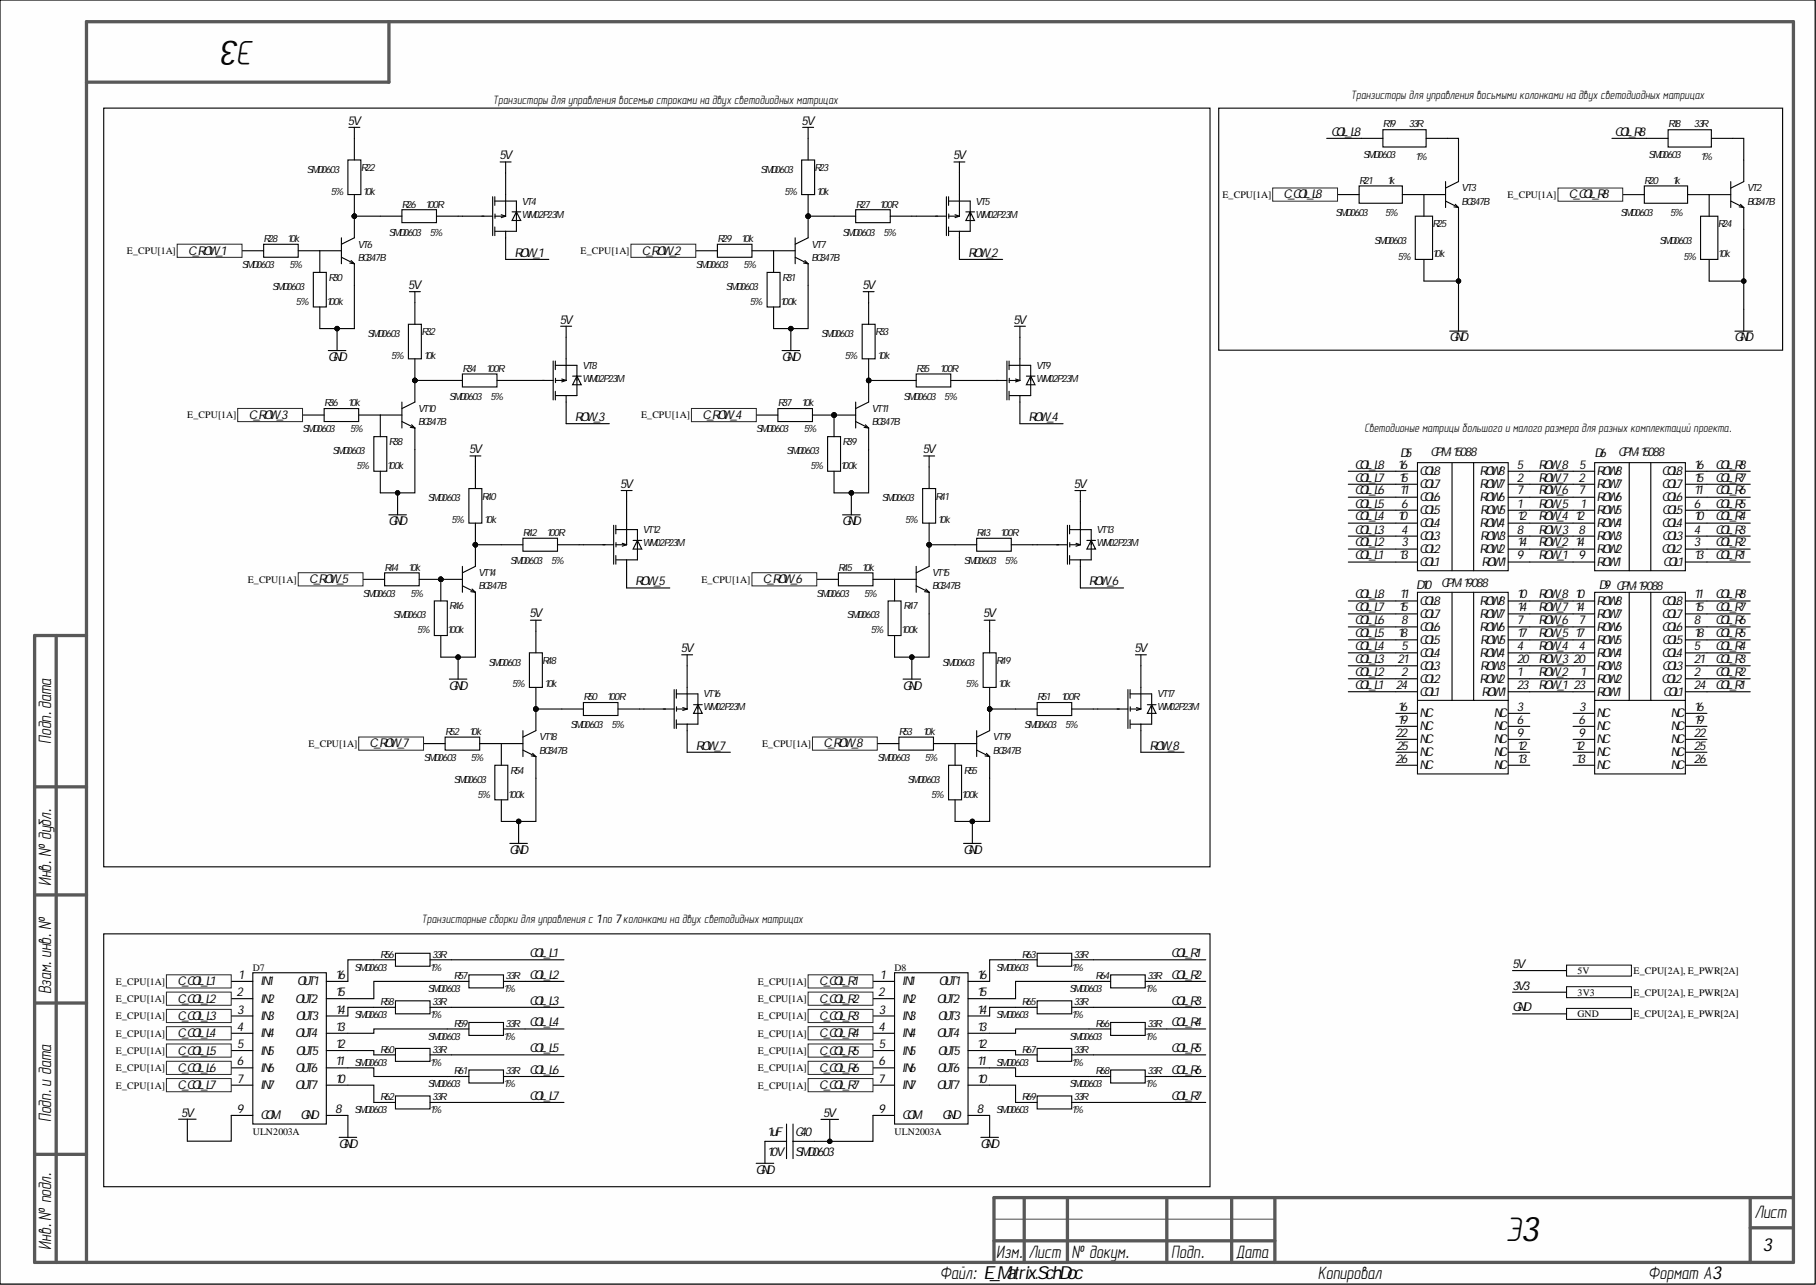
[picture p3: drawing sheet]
<svg xmlns="http://www.w3.org/2000/svg" width="420mm" height="297mm" viewBox="0 0 420 297" stroke-linecap="round" stroke-linejoin="round" font-family="sans-serif">
<defs><g id="words">
<g font-size="8">
<text x="58.9" y="9.4" transform="rotate(-180 58.9 9.4)">Э3</text>
<text x="348.1" y="286.9">Э3</text>
</g>
<g font-size="4.2">
<text x="11.8" y="171.9" transform="rotate(-90 11.8 171.9)">Подп.дата</text>
<text x="11.8" y="204.8" transform="rotate(-90 11.8 204.8)">Инв.№ дубл.</text>
<text x="11.8" y="229.9" transform="rotate(-90 11.8 229.9)">Взам.инв.№</text>
<text x="11.8" y="259.3" transform="rotate(-90 11.8 259.3)">Подп.и дата</text>
<text x="405.6" y="281.7">Лист</text>
<text x="11.8" y="288.9" transform="rotate(-90 11.8 288.9)">Инв.№ подл.</text>
<text x="230.3" y="290.7">Изм.</text>
<text x="237.8" y="290.7">Лист</text>
<text x="247.7" y="290.7">№ докум.</text>
<text x="270.7" y="290.7">Подп.</text>
<text x="285.7" y="290.7">Дата</text>
<text x="407.4" y="289.2">3</text>
<text x="217.3" y="295.7">Файл: E_Matrix.SchDoc</text>
<text x="304.7" y="295.7">Копировал</text>
<text x="381" y="295.7">Формат А3</text>
</g>
<g font-size="2.8">
<text x="113.9" y="23.9">Транзисторы для управления восемью строками на двух светодиодных матрицах</text>
<text x="312.3" y="22.9">Транзисторы для управления восьмыми колонками на двух светодиодных матрицах</text>
<text x="80.4" y="28.9">5V</text>
<text x="185.3" y="28.9">5V</text>
<text x="307.7" y="31.4">COL_L8</text>
<text x="373.3" y="31.4">COL_R8</text>
<text x="115.4" y="36.8">5V</text>
<text x="220.3" y="36.8">5V</text>
<text x="296.7" y="45.9">C_COL_L8</text>
<text x="362.7" y="45.9">C_COL_R8</text>
<text x="43.5" y="58.9">C_ROW_1</text>
<text x="118.9" y="59.4">ROW_1</text>
<text x="148.4" y="58.9">C_ROW_2</text>
<text x="223.8" y="59.4">ROW_2</text>
<text x="94.4" y="66.8">5V</text>
<text x="199.4" y="66.8">5V</text>
<text x="129.4" y="74.8">5V</text>
<text x="234.3" y="74.8">5V</text>
<text x="75.9" y="83.5">GND</text>
<text x="180.7" y="83.5">GND</text>
<text x="335.1" y="78.9">GND</text>
<text x="401" y="78.9">GND</text>
<text x="57.5" y="96.9">C_ROW_3</text>
<text x="132.9" y="97.3">ROW_3</text>
<text x="162.4" y="96.9">C_ROW_4</text>
<text x="237.8" y="97.3">ROW_4</text>
<text x="315.4" y="99.9">Светодионые матрицы большого и малого размера для разных комплектаций проекта.</text>
<text x="108.4" y="104.8">5V</text>
<text x="213.3" y="104.8">5V</text>
<text x="320.5" y="103">На одну плату допустимо устаналивать либо обе большие,либо обе малые</text>
<text x="323.7" y="105.6">D5</text>
<text x="368.6" y="105.6">D6</text>
<text x="143.4" y="112.8">5V</text>
<text x="248.2" y="112.8">5V</text>
<text x="313.2" y="111.3">COL_L7</text>
<text x="313.2" y="108.3">COL_L8</text>
<text x="323.1" y="108.3">16</text>
<text x="323.3" y="111.3">15</text>
<text x="328.2" y="112.9">COL7</text>
<text x="328.2" y="109.8">COL8</text>
<text x="342" y="112.9">ROW7</text>
<text x="342" y="109.8">ROW8</text>
<text x="350.7" y="111.3">2</text>
<text x="350.7" y="108.3">5</text>
<text x="355.7" y="108.3">ROW_8</text>
<text x="355.7" y="111.3">ROW_7</text>
<text x="364.9" y="111.3">2</text>
<text x="365" y="108.3">5</text>
<text x="369.1" y="112.9">ROW7</text>
<text x="369.1" y="109.8">ROW8</text>
<text x="384.2" y="112.9">COL7</text>
<text x="384.2" y="109.8">COL8</text>
<text x="391.6" y="111.3">15</text>
<text x="391.6" y="108.3">16</text>
<text x="396.6" y="111.3">COL_R7</text>
<text x="396.6" y="108.3">COL_R8</text>
<text x="313.2" y="117.4">COL_L5</text>
<text x="313.2" y="114.3">COL_L6</text>
<text x="323.5" y="114.3">11</text>
<text x="323.9" y="117.4">6</text>
<text x="328.2" y="118.9">COL5</text>
<text x="328.2" y="115.8">COL6</text>
<text x="342" y="115.8">ROW6</text>
<text x="342.2" y="118.9">ROW5</text>
<text x="350.7" y="117.4">1</text>
<text x="350.7" y="114.3">7</text>
<text x="355.7" y="114.3">ROW_6</text>
<text x="355.7" y="117.4">ROW_5</text>
<text x="364.9" y="114.3">7</text>
<text x="365.3" y="117.4">1</text>
<text x="369.1" y="118.9">ROW5</text>
<text x="369.1" y="115.8">ROW6</text>
<text x="384.2" y="115.8">COL6</text>
<text x="384.2" y="118.9">COL5</text>
<text x="391.6" y="117.4">6</text>
<text x="391.6" y="114.3">11</text>
<text x="396.6" y="117.4">COL_R5</text>
<text x="396.6" y="114.3">COL_R6</text>
<text x="89.8" y="121.4">GND</text>
<text x="194.7" y="121.4">GND</text>
<text x="313.2" y="123.4">COL_L3</text>
<text x="313.2" y="120.3">COL_L4</text>
<text x="323.1" y="120.3">10</text>
<text x="323.9" y="123.4">4</text>
<text x="328.2" y="124.9">COL3</text>
<text x="328.2" y="121.8">COL4</text>
<text x="342" y="121.8">ROW4</text>
<text x="342.2" y="124.9">ROW3</text>
<text x="350.7" y="123.4">8</text>
<text x="350.7" y="120.3">12</text>
<text x="355.7" y="120.3">ROW_4</text>
<text x="355.7" y="123.4">ROW_3</text>
<text x="364" y="120.3">12</text>
<text x="364.9" y="123.4">8</text>
<text x="369.1" y="124.9">ROW3</text>
<text x="369.1" y="121.8">ROW4</text>
<text x="384.2" y="121.8">COL4</text>
<text x="384.2" y="124.9">COL3</text>
<text x="391.6" y="123.4">4</text>
<text x="391.6" y="120.3">10</text>
<text x="396.6" y="123.4">COL_R3</text>
<text x="396.6" y="120.3">COL_R4</text>
<text x="313.2" y="129.3">COL_L1</text>
<text x="313.2" y="126.3">COL_L2</text>
<text x="323.3" y="129.3">13</text>
<text x="324" y="126.3">3</text>
<text x="328.2" y="127.8">COL2</text>
<text x="328.2" y="130.8">COL1</text>
<text x="342" y="127.8">ROW2</text>
<text x="342.5" y="130.8">ROW1</text>
<text x="350.7" y="129.3">9</text>
<text x="350.7" y="126.3">14</text>
<text x="355.7" y="126.3">ROW_2</text>
<text x="355.7" y="129.3">ROW_1</text>
<text x="364" y="126.3">14</text>
<text x="364.9" y="129.3">9</text>
<text x="369.1" y="130.8">ROW1</text>
<text x="369.1" y="127.8">ROW2</text>
<text x="384.1" y="127.8">COL2</text>
<text x="384.5" y="130.8">COL1</text>
<text x="391.6" y="126.3">3</text>
<text x="391.6" y="129.3">13</text>
<text x="396.6" y="129.3">COL_R1</text>
<text x="396.6" y="126.3">COL_R2</text>
<text x="71.5" y="134.9">C_ROW_5</text>
<text x="146.8" y="135.3">ROW_5</text>
<text x="176.3" y="134.9">C_ROW_6</text>
<text x="251.7" y="135.3">ROW_6</text>
<text x="327.4" y="136.1">D10 CPM-19088</text>
<text x="369.6" y="136.2">D9 CPM-19088</text>
<text x="122.4" y="142.7">5V</text>
<text x="227.3" y="142.7">5V</text>
<text x="313.2" y="141.3">COL_L7</text>
<text x="313.2" y="138.3">COL_L8</text>
<text x="323.3" y="141.3">15</text>
<text x="323.5" y="138.3">11</text>
<text x="328.2" y="142.8">COL7</text>
<text x="328.2" y="139.9">COL8</text>
<text x="342" y="142.8">ROW7</text>
<text x="342" y="139.9">ROW8</text>
<text x="350.7" y="141.3">14</text>
<text x="350.7" y="138.3">10</text>
<text x="355.7" y="138.3">ROW_8</text>
<text x="355.7" y="141.3">ROW_7</text>
<text x="364" y="141.3">14</text>
<text x="364" y="138.3">10</text>
<text x="369.1" y="142.8">ROW7</text>
<text x="369.1" y="139.9">ROW8</text>
<text x="384.2" y="142.8">COL7</text>
<text x="384.2" y="139.9">COL8</text>
<text x="391.6" y="141.3">15</text>
<text x="391.6" y="138.3">11</text>
<text x="396.6" y="141.3">COL_R7</text>
<text x="396.6" y="138.3">COL_R8</text>
<text x="313.2" y="147.3">COL_L5</text>
<text x="313.2" y="144.3">COL_L6</text>
<text x="323.1" y="147.3">18</text>
<text x="323.9" y="144.3">8</text>
<text x="328.2" y="148.8">COL5</text>
<text x="328.2" y="145.9">COL6</text>
<text x="342" y="145.9">ROW6</text>
<text x="342.2" y="148.8">ROW5</text>
<text x="350.7" y="147.3">17</text>
<text x="350.7" y="144.3">7</text>
<text x="355.7" y="144.3">ROW_6</text>
<text x="355.7" y="147.3">ROW_5</text>
<text x="364" y="147.3">17</text>
<text x="364.9" y="144.3">7</text>
<text x="369.1" y="148.8">ROW5</text>
<text x="369.1" y="145.9">ROW6</text>
<text x="384.2" y="145.9">COL6</text>
<text x="384.2" y="148.8">COL5</text>
<text x="391.6" y="147.3">18</text>
<text x="391.6" y="144.3">8</text>
<text x="396.6" y="147.3">COL_R5</text>
<text x="396.6" y="144.3">COL_R6</text>
<text x="157.4" y="150.8">5V</text>
<text x="262.3" y="150.8">5V</text>
<text x="313.2" y="153.3">COL_L3</text>
<text x="313.2" y="150.3">COL_L4</text>
<text x="323.1" y="153.3">21</text>
<text x="324" y="150.3">5</text>
<text x="328.2" y="154.8">COL3</text>
<text x="328.2" y="151.8">COL4</text>
<text x="342" y="151.8">ROW4</text>
<text x="342.2" y="154.8">ROW3</text>
<text x="350.7" y="153.3">20 ROW_3</text>
<text x="350.7" y="150.3">4</text>
<text x="355.7" y="150.3">ROW_4</text>
<text x="363.7" y="153.3">20</text>
<text x="364.9" y="150.3">4</text>
<text x="369.1" y="154.8">ROW3</text>
<text x="369.1" y="151.8">ROW4</text>
<text x="384.2" y="151.8">COL4</text>
<text x="384.2" y="154.8">COL3</text>
<text x="391.6" y="153.3">21</text>
<text x="391.6" y="150.3">5</text>
<text x="396.6" y="153.3">COL_R3</text>
<text x="396.6" y="150.3">COL_R4</text>
<text x="103.8" y="159.4">GND</text>
<text x="208.7" y="159.4">GND</text>
<text x="313.2" y="159.3">COL_L1</text>
<text x="313.2" y="156.3">COL_L2</text>
<text x="322.7" y="159.3">24</text>
<text x="323.9" y="156.3">2</text>
<text x="328.2" y="157.8">COL2</text>
<text x="328.2" y="160.8">COL1</text>
<text x="342" y="157.8">ROW2</text>
<text x="342.5" y="160.8">ROW1</text>
<text x="350.7" y="159.3">23</text>
<text x="350.7" y="156.3">1</text>
<text x="355.7" y="156.3">ROW_2</text>
<text x="355.7" y="159.3">ROW_1</text>
<text x="363.8" y="159.3">23</text>
<text x="365.3" y="156.3">1</text>
<text x="369.1" y="160.8">ROW1</text>
<text x="369.1" y="157.8">ROW2</text>
<text x="384.1" y="157.8">COL2</text>
<text x="384.5" y="160.8">COL1</text>
<text x="391.6" y="156.3">2</text>
<text x="391.6" y="159.3">24</text>
<text x="396.6" y="159.3">COL_R1</text>
<text x="396.6" y="156.3">COL_R2</text>
<text x="323.1" y="164.3">16</text>
<text x="323.1" y="167.3">19</text>
<text x="328.2" y="165.8">NC</text>
<text x="345.3" y="165.8">NC</text>
<text x="350.7" y="164.3">3</text>
<text x="350.7" y="167.3">6</text>
<text x="364.9" y="167.3">6</text>
<text x="365" y="164.3">3</text>
<text x="369.1" y="165.8">NC</text>
<text x="386.3" y="165.8">NC</text>
<text x="391.6" y="164.3">16</text>
<text x="391.6" y="167.3">19</text>
<text x="85.4" y="172.8">C_ROW_7</text>
<text x="160.9" y="173.3">ROW_7</text>
<text x="190.4" y="172.8">C_ROW_8</text>
<text x="265.7" y="173.3">ROW_8</text>
<text x="322.7" y="170.3">22</text>
<text x="322.8" y="173.3">25</text>
<text x="328.2" y="168.8">NC</text>
<text x="328.2" y="171.8">NC</text>
<text x="345.3" y="168.8">NC</text>
<text x="345.3" y="171.8">NC</text>
<text x="350.7" y="170.3">9</text>
<text x="350.7" y="173.3">12</text>
<text x="364" y="173.3">12</text>
<text x="364.9" y="170.3">9</text>
<text x="369.1" y="168.8">NC</text>
<text x="369.1" y="171.8">NC</text>
<text x="386.3" y="168.8">NC</text>
<text x="386.3" y="171.8">NC</text>
<text x="391.6" y="170.3">22</text>
<text x="391.6" y="173.3">25</text>
<text x="322.7" y="176.3">26</text>
<text x="328.2" y="174.8">NC</text>
<text x="328.2" y="177.8">NC</text>
<text x="345.3" y="174.8">NC</text>
<text x="345.3" y="177.8">NC</text>
<text x="350.7" y="176.3">13</text>
<text x="364.2" y="176.3">13</text>
<text x="369.1" y="174.8">NC</text>
<text x="369.1" y="177.8">NC</text>
<text x="386.3" y="174.8">NC</text>
<text x="386.3" y="177.8">NC</text>
<text x="391.6" y="176.3">26</text>
<text x="117.8" y="197.4">GND</text>
<text x="222.7" y="197.4">GND</text>
<text x="97.4" y="213.3">Транзисторные сборки для управления с 1по 7колонками на двух светодидных матрицах</text>
<text x="122.4" y="221.3">COL_L1</text>
<text x="270.7" y="221.3">COL_R1</text>
<text x="41" y="227.8">C_COL_L1</text>
<text x="55.1" y="226.2">1</text>
<text x="60.2" y="227.8">IN1</text>
<text x="68.7" y="227.8">OUT1</text>
<text x="77.5" y="226.2">16</text>
<text x="122.4" y="226.2">COL_L2</text>
<text x="189.4" y="227.8">C_COL_R1</text>
<text x="203.4" y="226.2">1</text>
<text x="208.6" y="227.8">IN1</text>
<text x="217" y="227.8">OUT1</text>
<text x="225.8" y="226.2">16</text>
<text x="270.7" y="226.2">COL_R2</text>
<text x="349.6" y="223.8">5V</text>
<text x="41" y="231.7">C_COL_L2</text>
<text x="54.6" y="230.2">2</text>
<text x="60.2" y="231.7">IN2</text>
<text x="68.3" y="231.7">OUT2</text>
<text x="77.5" y="230.2">15</text>
<text x="122.4" y="232.3">COL_L3</text>
<text x="189.4" y="231.7">C_COL_R2</text>
<text x="203" y="230.2">2</text>
<text x="208.6" y="231.7">IN2</text>
<text x="216.6" y="231.7">OUT2</text>
<text x="225.8" y="230.2">15</text>
<text x="270.7" y="232.3">COL_R3</text>
<text x="349.6" y="233.8">GND</text>
<text x="349.6" y="228.8">3V3</text>
<text x="41" y="235.8">C_COL_L3</text>
<text x="41" y="239.8">C_COL_L4</text>
<text x="54.7" y="238.3">4</text>
<text x="54.8" y="234.3">3</text>
<text x="60.2" y="235.8">IN3</text>
<text x="60.2" y="239.8">IN4</text>
<text x="68.3" y="239.8">OUT4</text>
<text x="68.4" y="235.8">OUT3</text>
<text x="77.5" y="238.3">13</text>
<text x="77.5" y="234.3">14</text>
<text x="122.4" y="237.2">COL_L4</text>
<text x="189.4" y="235.8">C_COL_R3</text>
<text x="189.4" y="239.8">C_COL_R4</text>
<text x="203.1" y="238.3">4</text>
<text x="203.2" y="234.3">3</text>
<text x="208.6" y="235.8">IN3</text>
<text x="208.6" y="239.8">IN4</text>
<text x="216.6" y="239.8">OUT4</text>
<text x="216.8" y="235.8">OUT3</text>
<text x="225.8" y="238.3">13</text>
<text x="225.8" y="234.3">14</text>
<text x="270.7" y="237.2">COL_R4</text>
<text x="41" y="243.8">C_COL_L5</text>
<text x="54.8" y="242.2">5</text>
<text x="60.2" y="243.8">IN5</text>
<text x="68.4" y="243.8">OUT5</text>
<text x="77.5" y="242.2">12</text>
<text x="122.4" y="243.3">COL_L5</text>
<text x="189.4" y="243.8">C_COL_R5</text>
<text x="203.2" y="242.2">5</text>
<text x="208.6" y="243.8">IN5</text>
<text x="216.8" y="243.8">OUT5</text>
<text x="225.8" y="242.2">12</text>
<text x="270.7" y="243.3">COL_R5</text>
<text x="41" y="247.7">C_COL_L6</text>
<text x="41" y="251.8">C_COL_L7</text>
<text x="54.7" y="246.2">6</text>
<text x="54.7" y="250.3">7</text>
<text x="60.2" y="247.7">IN6</text>
<text x="60.2" y="251.8">IN7</text>
<text x="68.3" y="251.8">OUT7</text>
<text x="68.3" y="247.7">OUT6</text>
<text x="77.5" y="250.3">10</text>
<text x="77.5" y="246.2">11</text>
<text x="122.4" y="248.2">COL_L6</text>
<text x="189.4" y="247.7">C_COL_R6</text>
<text x="189.4" y="251.8">C_COL_R7</text>
<text x="203" y="250.3">7</text>
<text x="203.1" y="246.2">6</text>
<text x="208.6" y="247.7">IN6</text>
<text x="208.6" y="251.8">IN7</text>
<text x="216.6" y="251.8">OUT7</text>
<text x="216.6" y="247.7">OUT6</text>
<text x="225.8" y="250.3">10</text>
<text x="225.8" y="246.2">11</text>
<text x="270.7" y="248.2">COL_R6</text>
<text x="54.7" y="257.2">9</text>
<text x="77.5" y="257.2">8</text>
<text x="122.4" y="254.2">COL_L7</text>
<text x="203.1" y="257.2">9</text>
<text x="225.8" y="257.2">8</text>
<text x="270.7" y="254.2">COL_R7</text>
<text x="41.9" y="258.1">5V</text>
<text x="60.2" y="258.7">COM</text>
<text x="69.4" y="258.7">GND</text>
<text x="177.4" y="262.7">1uF</text>
<text x="183.8" y="262.7">C40</text>
<text x="190.3" y="258.1">5V</text>
<text x="208.6" y="258.7">COM</text>
<text x="217.8" y="258.7">GND</text>
<text x="78.3" y="265.3">GND</text>
<text x="177.4" y="267.2">10V</text>
<text x="183.8" y="267.2">SMD0603</text>
<text x="226.7" y="265.3">GND</text>
<text x="174.7" y="271.3">GND</text>
</g>
<g font-size="2.8" fill="#0e0e0e">
<text x="330.7" y="105.3">CPM-15088</text>
<text x="374.1" y="105.3">CPM-15088</text>
</g>
<g font-size="2.3">
<text x="319.7" y="29.4">R19</text>
<text x="325.7" y="29.4">33R</text>
<text x="385.6" y="29.4">R18</text>
<text x="391.6" y="29.4">33R</text>
<text x="71" y="39.9">SMD0603</text>
<text x="83.4" y="39.5">R22</text>
<text x="175.8" y="39.9">SMD0603</text>
<text x="188.3" y="39.5">R23</text>
<text x="315.1" y="36.5">SMD0603</text>
<text x="327.1" y="37">1%</text>
<text x="381.1" y="36.5">SMD0603</text>
<text x="393.1" y="37">1%</text>
<text x="76.5" y="45">5%</text>
<text x="83.9" y="45">10k</text>
<text x="92.9" y="48">R26</text>
<text x="98.4" y="48">100R</text>
<text x="120.6" y="47.3">VT4</text>
<text x="181.3" y="45">5%</text>
<text x="188.8" y="45">10k</text>
<text x="197.8" y="48">R27</text>
<text x="203.3" y="48">100R</text>
<text x="225.5" y="47.3">VT5</text>
<text x="282.6" y="45.8">E_CPU[1A]</text>
<text x="314.2" y="42.5">R21</text>
<text x="320.6" y="42.5">1k</text>
<text x="337.9" y="44.2">VT3</text>
<text x="337.9" y="47.3">BC847B</text>
<text x="348.5" y="45.8">E_CPU[1A]</text>
<text x="380.1" y="42.5">R20</text>
<text x="386.6" y="42.5">1k</text>
<text x="403.9" y="44.2">VT2</text>
<text x="403.9" y="47.3">BC847B</text>
<text x="120.6" y="50.3">WM02P23M</text>
<text x="225.5" y="50.3">WM02P23M</text>
<text x="308.7" y="50">SMD0603</text>
<text x="320.2" y="50">5%</text>
<text x="331.1" y="52.5">R25</text>
<text x="374.6" y="50">SMD0603</text>
<text x="386.1" y="50">5%</text>
<text x="397.1" y="52.5">R24</text>
<text x="29.3" y="58.7">E_CPU[1A]</text>
<text x="60.9" y="55.9">R28</text>
<text x="66.4" y="55.9">10k</text>
<text x="82.7" y="57.3">VT6</text>
<text x="89.9" y="54.5">SMD0603</text>
<text x="99.4" y="54.5">5%</text>
<text x="134.2" y="58.7">E_CPU[1A]</text>
<text x="165.9" y="55.9">R29</text>
<text x="171.4" y="55.9">10k</text>
<text x="187.6" y="57.3">VT7</text>
<text x="194.8" y="54.5">SMD0603</text>
<text x="204.3" y="54.5">5%</text>
<text x="317.7" y="56.4">SMD0603</text>
<text x="323.2" y="60">5%</text>
<text x="331.1" y="59.5">10k</text>
<text x="383.6" y="56.4">SMD0603</text>
<text x="389.1" y="60">5%</text>
<text x="397.1" y="59.5">10k</text>
<text x="55.9" y="61.9">SMD0603</text>
<text x="66.9" y="61.9">5%</text>
<text x="76" y="65">R30</text>
<text x="82.7" y="60.3">BC847B</text>
<text x="160.9" y="61.9">SMD0603</text>
<text x="171.9" y="61.9">5%</text>
<text x="180.8" y="65">R31</text>
<text x="187.6" y="60.3">BC847B</text>
<text x="62.9" y="66.9">SMD0603</text>
<text x="68.4" y="70.5">5%</text>
<text x="75.4" y="70.5">100k</text>
<text x="167.8" y="66.9">SMD0603</text>
<text x="173.3" y="70.5">5%</text>
<text x="180.3" y="70.5">100k</text>
<text x="84.9" y="77.9">SMD0603</text>
<text x="97.4" y="77.5">R32</text>
<text x="189.8" y="77.9">SMD0603</text>
<text x="202.3" y="77.5">R33</text>
<text x="90.4" y="82.9">5%</text>
<text x="97.9" y="82.9">10k</text>
<text x="195.3" y="82.9">5%</text>
<text x="202.8" y="82.9">10k</text>
<text x="106.9" y="86">R34</text>
<text x="112.4" y="86">100R</text>
<text x="134.6" y="85.2">VT8</text>
<text x="134.6" y="88.2">WM02P23M</text>
<text x="211.8" y="86">R35</text>
<text x="217.3" y="86">100R</text>
<text x="239.5" y="85.2">VT9</text>
<text x="239.5" y="88.2">WM02P23M</text>
<text x="74.9" y="93.9">R36</text>
<text x="80.4" y="93.9">10k</text>
<text x="96.7" y="95.3">VT10</text>
<text x="103.9" y="92.5">SMD0603</text>
<text x="113.4" y="92.5">5%</text>
<text x="179.8" y="93.9">R37</text>
<text x="185.3" y="93.9">10k</text>
<text x="201.6" y="95.3">VT11</text>
<text x="208.8" y="92.5">SMD0603</text>
<text x="218.3" y="92.5">5%</text>
<text x="43.3" y="96.7">E_CPU[1A]</text>
<text x="69.9" y="99.9">SMD0603</text>
<text x="80.9" y="99.9">5%</text>
<text x="96.7" y="98.3">BC847B</text>
<text x="148.2" y="96.7">E_CPU[1A]</text>
<text x="174.8" y="99.9">SMD0603</text>
<text x="185.8" y="99.9">5%</text>
<text x="201.6" y="98.3">BC847B</text>
<text x="76.9" y="104.9">SMD0603</text>
<text x="89.9" y="103">R38</text>
<text x="181.8" y="104.9">SMD0603</text>
<text x="194.8" y="103">R39</text>
<text x="82.4" y="108.5">5%</text>
<text x="89.4" y="108.5">100k</text>
<text x="187.3" y="108.5">5%</text>
<text x="194.3" y="108.5">100k</text>
<text x="98.9" y="115.9">SMD0603</text>
<text x="111.4" y="115.5">R40</text>
<text x="203.8" y="115.9">SMD0603</text>
<text x="216.3" y="115.5">R41</text>
<text x="104.4" y="120.9">5%</text>
<text x="111.9" y="120.9">10k</text>
<text x="120.9" y="124">R42</text>
<text x="126.4" y="124">100R</text>
<text x="148.6" y="123.2">VT12</text>
<text x="209.2" y="120.9">5%</text>
<text x="216.8" y="120.9">10k</text>
<text x="225.7" y="124">R43</text>
<text x="231.2" y="124">100R</text>
<text x="253.5" y="123.2">VT13</text>
<text x="88.9" y="131.9">R44</text>
<text x="94.4" y="131.9">10k</text>
<text x="117.9" y="130.4">SMD0603</text>
<text x="127.4" y="130.4">5%</text>
<text x="148.6" y="126.2">WM02P23M</text>
<text x="193.8" y="131.9">R45</text>
<text x="199.3" y="131.9">10k</text>
<text x="222.8" y="130.4">SMD0603</text>
<text x="232.3" y="130.4">5%</text>
<text x="253.5" y="126.2">WM02P23M</text>
<text x="57.3" y="134.7">E_CPU[1A]</text>
<text x="83.9" y="137.9">SMD0603</text>
<text x="94.9" y="137.9">5%</text>
<text x="110.6" y="133.2">VT14</text>
<text x="110.6" y="136.2">BC847B</text>
<text x="162.1" y="134.7">E_CPU[1A]</text>
<text x="188.8" y="137.9">SMD0603</text>
<text x="199.8" y="137.9">5%</text>
<text x="215.5" y="133.2">VT15</text>
<text x="215.5" y="136.2">BC847B</text>
<text x="90.9" y="142.9">SMD0603</text>
<text x="103.9" y="140.9">R46</text>
<text x="195.8" y="142.9">SMD0603</text>
<text x="208.8" y="140.9">R47</text>
<text x="96.4" y="146.4">5%</text>
<text x="103.4" y="146.4">100k</text>
<text x="201.3" y="146.4">5%</text>
<text x="208.3" y="146.4">100k</text>
<text x="112.9" y="153.9">SMD0603</text>
<text x="125.3" y="153.5">R48</text>
<text x="217.8" y="153.9">SMD0603</text>
<text x="230.3" y="153.5">R49</text>
<text x="118.4" y="158.9">5%</text>
<text x="125.9" y="158.9">10k</text>
<text x="134.9" y="161.9">R50</text>
<text x="140.3" y="161.9">100R</text>
<text x="162.6" y="161.2">VT16</text>
<text x="223.3" y="158.9">5%</text>
<text x="230.7" y="158.9">10k</text>
<text x="239.8" y="161.9">R51</text>
<text x="245.3" y="161.9">100R</text>
<text x="267.5" y="161.2">VT17</text>
<text x="162.6" y="164.2">WM02P23M</text>
<text x="267.5" y="164.2">WM02P23M</text>
<text x="71.3" y="172.7">E_CPU[1A]</text>
<text x="102.9" y="169.9">R52</text>
<text x="108.4" y="169.9">10k</text>
<text x="124.7" y="171.2">VT18</text>
<text x="131.9" y="168.4">SMD0603</text>
<text x="141.3" y="168.4">5%</text>
<text x="176.2" y="172.7">E_CPU[1A]</text>
<text x="207.8" y="169.9">R53</text>
<text x="213.3" y="169.9">10k</text>
<text x="229.5" y="171.2">VT19</text>
<text x="236.7" y="168.4">SMD0603</text>
<text x="246.2" y="168.4">5%</text>
<text x="97.9" y="175.9">SMD0603</text>
<text x="108.9" y="175.9">5%</text>
<text x="117.9" y="178.9">R54</text>
<text x="124.7" y="174.2">BC847B</text>
<text x="202.8" y="175.9">SMD0603</text>
<text x="213.8" y="175.9">5%</text>
<text x="222.8" y="178.9">R55</text>
<text x="229.5" y="174.2">BC847B</text>
<text x="104.9" y="180.9">SMD0603</text>
<text x="110.4" y="184.4">5%</text>
<text x="117.4" y="184.4">100k</text>
<text x="209.8" y="180.9">SMD0603</text>
<text x="215.3" y="184.4">5%</text>
<text x="222.3" y="184.4">100k</text>
<text x="87.9" y="221.3">R56</text>
<text x="99.9" y="221.3">33R</text>
<text x="236.2" y="221.3">R63</text>
<text x="248.2" y="221.3">33R</text>
<text x="26.8" y="227.6">E_CPU[1A]</text>
<text x="82" y="224.4">SMD0603</text>
<text x="99.4" y="224.4">1%</text>
<text x="104.9" y="226.3">R57</text>
<text x="116.9" y="226.3">33R</text>
<text x="175.2" y="227.6">E_CPU[1A]</text>
<text x="230.3" y="224.4">SMD0603</text>
<text x="247.7" y="224.4">1%</text>
<text x="253.2" y="226.3">R64</text>
<text x="265.2" y="226.3">33R</text>
<text x="364.7" y="225.1">5V</text>
<text x="377.6" y="225.1">E_CPU[2A], E_PWR[2A]</text>
<text x="26.8" y="231.7">E_CPU[1A]</text>
<text x="87.9" y="232.3">R58</text>
<text x="98.9" y="229.4">SMD0603</text>
<text x="99.9" y="232.3">33R</text>
<text x="116.4" y="229.4">1%</text>
<text x="175.2" y="231.7">E_CPU[1A]</text>
<text x="236.2" y="232.3">R65</text>
<text x="247.2" y="229.4">SMD0603</text>
<text x="248.2" y="232.3">33R</text>
<text x="264.7" y="229.4">1%</text>
<text x="364.7" y="230.1">3V3</text>
<text x="377.6" y="230.1">E_CPU[2A], E_PWR[2A]</text>
<text x="26.8" y="235.6">E_CPU[1A]</text>
<text x="26.8" y="239.6">E_CPU[1A]</text>
<text x="82" y="235.4">SMD0603</text>
<text x="99.4" y="235.4">1%</text>
<text x="104.9" y="237.3">R59</text>
<text x="116.9" y="237.3">33R</text>
<text x="175.2" y="235.6">E_CPU[1A]</text>
<text x="175.2" y="239.6">E_CPU[1A]</text>
<text x="230.3" y="235.4">SMD0603</text>
<text x="247.7" y="235.4">1%</text>
<text x="253.2" y="237.3">R66</text>
<text x="265.2" y="237.3">33R</text>
<text x="364.7" y="235.1">GND</text>
<text x="377.6" y="235.1">E_CPU[2A], E_PWR[2A]</text>
<text x="26.8" y="243.6">E_CPU[1A]</text>
<text x="87.9" y="243.3">R60</text>
<text x="98.9" y="240.4">SMD0603</text>
<text x="99.9" y="243.3">33R</text>
<text x="116.4" y="240.4">1%</text>
<text x="175.2" y="243.6">E_CPU[1A]</text>
<text x="236.2" y="243.3">R67</text>
<text x="247.2" y="240.4">SMD0603</text>
<text x="248.2" y="243.3">33R</text>
<text x="264.7" y="240.4">1%</text>
<text x="26.8" y="247.6">E_CPU[1A]</text>
<text x="26.8" y="251.6">E_CPU[1A]</text>
<text x="82" y="246.4">SMD0603</text>
<text x="98.9" y="251.4">SMD0603</text>
<text x="99.4" y="246.4">1%</text>
<text x="104.9" y="248.3">R61</text>
<text x="116.4" y="251.4">1%</text>
<text x="116.9" y="248.3">33R</text>
<text x="175.2" y="247.6">E_CPU[1A]</text>
<text x="175.2" y="251.6">E_CPU[1A]</text>
<text x="230.3" y="246.4">SMD0603</text>
<text x="247.2" y="251.4">SMD0603</text>
<text x="247.7" y="246.4">1%</text>
<text x="253.2" y="248.3">R68</text>
<text x="264.7" y="251.4">1%</text>
<text x="265.2" y="248.3">33R</text>
<text x="82" y="257.3">SMD0603</text>
<text x="87.9" y="254.3">R62</text>
<text x="99.4" y="257.3">1%</text>
<text x="99.9" y="254.3">33R</text>
<text x="230.3" y="257.3">SMD0603</text>
<text x="236.2" y="254.3">R69</text>
<text x="247.7" y="257.3">1%</text>
<text x="248.2" y="254.3">33R</text>
<text x="58.4" y="262.4">ULN2003A</text>
<text x="206.8" y="262.4">ULN2003A</text>
</g>
<g font-size="2.3" fill="#0e0e0e">
<text x="58.4" y="224.4">D7</text>
<text x="206.8" y="224.4">D8</text>
</g>
<text font-size=".4" fill="#585858" x="12.5" y="292">ALTIUMGOSTBOM2.0KEV</text>
</g></defs>
<path d="M0 0h419.6v296.8h-419.6z" fill-rule="evenodd" fill="#fefefe"/>
<path d="M0 0h419.6v296.8h-419.6z" fill="none" stroke="#000" stroke-width=".23"/>
<path d="M0 0h419.6v296.8h-419.6z" fill-rule="evenodd" fill="#fefefe"/>
<path d="M0 0h419.6v296.8h-419.6z" fill="none" stroke="#000" stroke-width=".23"/>
<g fill="none" stroke="#585858" stroke-width=".76">
<path d="M89.9 5v14h-69.9M13 146.9v144.9M20 146.9h-12v144.9h406.6v-286.8h-394.6v286.8M8 181.9h12M8 206.9h12M8 231.9h12M8 266.8h12M236.8 276.8v15M246.8 276.8v15M269.7 276.8v15M284.7 276.8v15M294.7 276.8v15"/>
<path d="M404.6 276.8v15M414.6 276.8h-184.8v15M229.8 286.8h64.9M404.6 283.8h10"/>
</g>
<path d="M229.8 281.8h64.9" fill="none" stroke="#585858" stroke-width=".25"/>
<g fill="none" stroke="#000" stroke-width=".25">
<path d="M314.7 32h5M319.7 30h10v4h-10zM329.7 32h5M337.2 37v5l-3 1.5M380.6 32h5M385.6 30h10v4h-10zM395.6 32h5M403.1 37v5l-3 1.5M309.2 45h5M314.2 43h10v4h-10zM324.2 45h10M327.2 50h4v10h-4z"/>
<path d="M329.2 45v5M329.2 60v5M334.2 42v6M334.2 46.5l3 1.5M336.1 47.8l1.1 .2M336.4 47.2l.8 .8M337.2 48v5M375.1 45h5M380.1 43h10v4h-10zM390.1 45h10M393.1 50h4v10h-4zM395.1 45v5"/>
<path d="M395.1 60v5M400.1 42v6M400.1 46.5l3 1.5M402 47.8l1.1 .2M402.3 47.2l.8 .8M403.1 48v5M335.1 76.5h4.1M337.2 71.5v5M401.1 76.5h4M403.1 71.5v5M322.7 117.9h5M322.7 111.9h5"/>
<path d="M322.7 108.9h5M322.7 114.9h5M335.7 106.9v25M340.7 106.9v25M348.7 117.9h4.9M348.7 111.9h4.9M348.7 108.9h4.9M348.7 114.9h4.9M363.6 117.9h5M363.6 111.9h5M363.6 108.9h5M363.6 114.9h5"/>
<path d="M376.6 106.9v25M381.6 106.9v25M389.6 117.9h5M389.6 111.9h5M389.6 108.9h5M389.6 114.9h5M322.7 126.9h5M322.7 123.9h5M322.7 129.9h5M322.7 120.9h5M348.7 126.9h4.9M348.7 123.9h4.9"/>
<path d="M348.7 129.9h4.9M348.7 120.9h4.9M363.6 126.9h5M363.6 123.9h5M363.6 129.9h5M363.6 120.9h5M389.6 126.9h5M389.6 123.9h5M389.6 129.9h5M389.6 120.9h5M53.5 226.9h4.9M53.5 238.9h4.9"/>
<path d="M53.5 234.9h4.9M53.5 230.9h4.9M58.4 224.9h17v34.9h-17zM75.4 226.9h5M75.4 238.9h5M75.4 234.9h5M75.4 230.9h5M86.4 221.9h5M86.4 232.9h5M91.4 220.4h8v3h-8zM91.4 231.4h8v3h-8zM99.4 221.9h5"/>
<path d="M99.4 232.9h5M103.4 226.9h5M103.4 237.9h5M108.4 225.4h8v3h-8zM108.4 236.4h8v2.9h-8zM116.4 226.9h5M116.4 237.9h5M41.3 258.7h4M43.3 258.7v5.1M53.5 250.8h4.9M53.5 246.8h4.9M53.5 242.8h4.9"/>
<path d="M53.5 257.8h4.9M75.4 250.8h5M75.4 246.8h5M75.4 242.8h5M75.4 257.8h5v5.1M86.4 243.8h5M86.4 254.8h5M91.4 242.4h8v2.9h-8zM91.4 253.3h8v3h-8zM99.4 243.8h5M99.4 254.8h5M103.4 248.8h5"/>
<path d="M108.4 247.3h8v3h-8zM116.4 248.8h5M78.4 262.9h4.1"/>
</g>
<path d="M327.7 106.9h21v25h-21zM368.6 106.9h21v25h-21z" fill="none" stroke="#0a0a0a" stroke-width=".25"/>
<circle cx="81.9" cy="50" r=".51" fill="#0e0e0e"/>
<circle cx="81.9" cy="50" r=".51" fill="none" stroke="#0e0e0e" stroke-width=".23"/>
<path d="M81.9 50v5" fill="none" stroke="#000" stroke-width=".25"/>
<circle cx="81.9" cy="50" r=".51" fill="#0e0e0e"/>
<circle cx="81.9" cy="50" r=".51" fill="none" stroke="#0e0e0e" stroke-width=".23"/>
<g fill="none" stroke="#000" stroke-width=".25">
<path d="M80.7 29.4h2.5M81.9 29.4v2.6M115.6 37.4h2.6M116.9 37.4v12.6M73.9 58h5M78.9 55v6M78.9 59.5l3 1.5M81.9 55l-3 1.5M106.9 50h7M113.9 45.5v9M114.4 50h2.5M114.4 45.5v2"/>
<path d="M114.4 52.5v2M114.4 46.5h2.4M114.4 49.5v1M115.9 49.6l1 .4M116.9 53.5v6.5M116.9 46.5h2.5v7h-4.9M116.9 50l-1 .3M118.4 49h2M119.4 49l1 2h-2zM80.9 60.8l1 .2M81.2 60.2l.7 .8M81.9 61v5"/>
</g>
<circle cx="81.9" cy="50" r=".51" fill="#0e0e0e"/>
<circle cx="81.9" cy="50" r=".51" fill="none" stroke="#0e0e0e" stroke-width=".23"/>
<path d="M81.9 32v5M81.9 45v5" fill="none" stroke="#000" stroke-width=".25"/>
<circle cx="81.9" cy="50" r=".51" fill="#0e0e0e"/>
<circle cx="81.9" cy="50" r=".51" fill="none" stroke="#0e0e0e" stroke-width=".23"/>
<path d="M80.4 37h3v8h-3zM55.9 58h5M60.9 56.5h8v3h-8zM68.9 58h5M87.9 50h5M92.9 48.5h8v3h-8zM100.9 50h5" fill="none" stroke="#000" stroke-width=".25"/>
<circle cx="95.9" cy="87.9" r=".51" fill="#0e0e0e"/>
<circle cx="95.9" cy="87.9" r=".51" fill="none" stroke="#0e0e0e" stroke-width=".23"/>
<path d="M95.9 87.9v5" fill="none" stroke="#000" stroke-width=".25"/>
<circle cx="95.9" cy="87.9" r=".51" fill="#0e0e0e"/>
<circle cx="95.9" cy="87.9" r=".51" fill="none" stroke="#0e0e0e" stroke-width=".23"/>
<g fill="none" stroke="#000" stroke-width=".25">
<path d="M94.6 67.4h2.6M95.9 67.4v2.6M129.6 75.4h2.5M130.9 78v9.9M130.9 75.4v2.6M87.9 95.9h5M92.9 92.9v6M92.9 97.4l3 1.5M94.8 98.8l1.1 .1M95.2 98.2l.7 .7M95.9 98.9v5M95.9 92.9l-3 1.5"/>
<path d="M120.9 87.9h7M127.9 83.5v8.9M128.4 87.9h2.5M128.4 83.5v1.9M128.4 90.4v2M128.4 84.4h2.4M128.4 87.4v1.1M129.9 87.6l1 .3M130.9 91.4v6.5M130.9 84.4h2.5v7h-4.9M130.9 87.9l-1 .4M132.4 86.9h2"/>
<path d="M133.4 86.9l1 2h-2z"/>
</g>
<circle cx="95.9" cy="87.9" r=".51" fill="#0e0e0e"/>
<circle cx="95.9" cy="87.9" r=".51" fill="none" stroke="#0e0e0e" stroke-width=".23"/>
<path d="M95.9 70v5M95.9 82.9v5" fill="none" stroke="#000" stroke-width=".25"/>
<circle cx="95.9" cy="87.9" r=".51" fill="#0e0e0e"/>
<circle cx="95.9" cy="87.9" r=".51" fill="none" stroke="#0e0e0e" stroke-width=".23"/>
<path d="M94.4 75h3v7.9h-3zM69.9 95.9h5M74.9 94.4h8v3h-8zM82.9 95.9h5M101.9 87.9h5M106.9 86.4h8v3h-8zM114.9 87.9h5" fill="none" stroke="#000" stroke-width=".25"/>
<circle cx="109.9" cy="125.9" r=".51" fill="#0e0e0e"/>
<circle cx="109.9" cy="125.9" r=".51" fill="none" stroke="#0e0e0e" stroke-width=".23"/>
<circle cx="101.9" cy="133.9" r=".51" fill="#0e0e0e"/>
<circle cx="101.9" cy="133.9" r=".51" fill="none" stroke="#0e0e0e" stroke-width=".23"/>
<path d="M109.9 125.9v5" fill="none" stroke="#000" stroke-width=".25"/>
<circle cx="109.9" cy="125.9" r=".51" fill="#0e0e0e"/>
<circle cx="109.9" cy="125.9" r=".51" fill="none" stroke="#0e0e0e" stroke-width=".23"/>
<path d="M101.9 133.9h5" fill="none" stroke="#000" stroke-width=".25"/>
<circle cx="101.9" cy="133.9" r=".51" fill="#0e0e0e"/>
<circle cx="101.9" cy="133.9" r=".51" fill="none" stroke="#0e0e0e" stroke-width=".23"/>
<g fill="none" stroke="#000" stroke-width=".25">
<path d="M108.6 105.4h2.6M109.9 105.4v2.5M143.6 113.4h2.5M144.9 113.4v12.5M106.9 130.9v6M106.9 135.4l3 1.5M108.8 136.8l1.1 .1M109.1 136.2l.8 .7M109.9 136.9v5M109.9 130.9l-3 1.5M134.9 125.9h7M141.9 121.4v9"/>
<path d="M142.4 125.9h2.5M142.4 121.4v2M142.4 128.4v2M142.4 122.4h2.4M142.4 125.4v1M143.8 125.6l1.1 .3M144.9 129.4v6.5M144.9 122.4h2.5v7h-4.9M144.9 125.9l-1.1 .4M146.4 124.9h2M147.4 124.9l1 2h-2z"/>
</g>
<circle cx="109.9" cy="125.9" r=".51" fill="#0e0e0e"/>
<circle cx="109.9" cy="125.9" r=".51" fill="none" stroke="#0e0e0e" stroke-width=".23"/>
<path d="M109.9 107.9v5M109.9 120.9v5" fill="none" stroke="#000" stroke-width=".25"/>
<circle cx="109.9" cy="125.9" r=".51" fill="#0e0e0e"/>
<circle cx="109.9" cy="125.9" r=".51" fill="none" stroke="#0e0e0e" stroke-width=".23"/>
<path d="M108.4 112.9h3v8h-3zM115.9 125.9h5M120.9 124.4h8v3h-8zM128.9 125.9h5" fill="none" stroke="#000" stroke-width=".25"/>
<circle cx="101.9" cy="133.9" r=".51" fill="#0e0e0e"/>
<circle cx="101.9" cy="133.9" r=".51" fill="none" stroke="#0e0e0e" stroke-width=".23"/>
<path d="M96.9 133.9h5" fill="none" stroke="#000" stroke-width=".25"/>
<circle cx="101.9" cy="133.9" r=".51" fill="#0e0e0e"/>
<circle cx="101.9" cy="133.9" r=".51" fill="none" stroke="#0e0e0e" stroke-width=".23"/>
<path d="M83.9 133.9h5M88.9 132.4h8v3h-8z" fill="none" stroke="#000" stroke-width=".25"/>
<circle cx="123.9" cy="163.9" r=".51" fill="#0e0e0e"/>
<circle cx="123.9" cy="163.9" r=".51" fill="none" stroke="#0e0e0e" stroke-width=".23"/>
<path d="M123.9 163.9v5" fill="none" stroke="#000" stroke-width=".25"/>
<circle cx="123.9" cy="163.9" r=".51" fill="#0e0e0e"/>
<circle cx="123.9" cy="163.9" r=".51" fill="none" stroke="#0e0e0e" stroke-width=".23"/>
<g fill="none" stroke="#000" stroke-width=".25">
<path d="M122.6 143.4h2.5M123.9 143.4v2.5M155.8 159.4v9M156.3 159.4v2M157.6 151.4h2.5M158.8 151.4v12.5M115.9 171.9h5M120.9 168.9v6M120.9 173.4l3 1.5M122.8 174.7l1.1 .2M123.1 174.1l.8 .8M123.9 168.9l-3 1.5"/>
<path d="M123.9 174.9v5M148.9 163.9h6.9M156.3 163.9h2.5M156.3 166.4v2M156.3 160.4h2.4M156.4 163.4v1M157.8 163.6l1 .3M158.8 167.4v6.5M158.8 160.4h2.5v7h-4.9M158.8 163.9l-1 .3M160.3 162.9h2M161.3 162.9l1 2h-2z"/>
</g>
<circle cx="123.9" cy="163.9" r=".51" fill="#0e0e0e"/>
<circle cx="123.9" cy="163.9" r=".51" fill="none" stroke="#0e0e0e" stroke-width=".23"/>
<path d="M123.9 145.9v5M123.9 158.9v5" fill="none" stroke="#000" stroke-width=".25"/>
<circle cx="123.9" cy="163.9" r=".51" fill="#0e0e0e"/>
<circle cx="123.9" cy="163.9" r=".51" fill="none" stroke="#0e0e0e" stroke-width=".23"/>
<path d="M122.4 150.9h3v8h-3zM97.9 171.9h5M102.9 170.4h8v3h-8zM110.9 171.9h5M129.9 163.9h5M134.9 162.4h8v3h-8zM142.9 163.9h5" fill="none" stroke="#000" stroke-width=".25"/>
<circle cx="186.8" cy="50" r=".51" fill="#0e0e0e"/>
<circle cx="186.8" cy="50" r=".51" fill="none" stroke="#0e0e0e" stroke-width=".23"/>
<path d="M186.8 50v5" fill="none" stroke="#000" stroke-width=".25"/>
<circle cx="186.8" cy="50" r=".51" fill="#0e0e0e"/>
<circle cx="186.8" cy="50" r=".51" fill="none" stroke="#0e0e0e" stroke-width=".23"/>
<g fill="none" stroke="#000" stroke-width=".25">
<path d="M185.5 29.4h2.6M186.8 29.4v2.6M220.5 37.4h2.6M221.8 37.4v12.6M178.8 58h5M183.8 55v6M183.8 59.5l3 1.5M186.8 55l-3 1.5M211.8 50h7M218.8 45.5v9M219.3 50h2.5M219.3 45.5v2"/>
<path d="M219.3 52.5v2M219.3 46.5h2.4M219.3 49.5v1M220.8 49.6l1 .4M221.8 53.5v6.5M221.8 46.5h2.5v7h-4.9M221.8 50l-1 .3M223.3 49h2M224.3 49l1 2h-2zM185.8 60.8l1 .2M186.1 60.2l.7 .8M186.8 61v5"/>
</g>
<circle cx="186.8" cy="50" r=".51" fill="#0e0e0e"/>
<circle cx="186.8" cy="50" r=".51" fill="none" stroke="#0e0e0e" stroke-width=".23"/>
<path d="M186.8 32v5M186.8 45v5" fill="none" stroke="#000" stroke-width=".25"/>
<circle cx="186.8" cy="50" r=".51" fill="#0e0e0e"/>
<circle cx="186.8" cy="50" r=".51" fill="none" stroke="#0e0e0e" stroke-width=".23"/>
<path d="M185.3 37h3v8h-3zM160.8 58h5M165.8 56.5h8v3h-8zM173.8 58h5M192.8 50h5M197.8 48.5h8v3h-8zM205.8 50h5" fill="none" stroke="#000" stroke-width=".25"/>
<circle cx="200.8" cy="87.9" r=".51" fill="#0e0e0e"/>
<circle cx="200.8" cy="87.9" r=".51" fill="none" stroke="#0e0e0e" stroke-width=".23"/>
<circle cx="192.8" cy="95.9" r=".51" fill="#0e0e0e"/>
<circle cx="192.8" cy="95.9" r=".51" fill="none" stroke="#0e0e0e" stroke-width=".23"/>
<path d="M200.8 88v4.9" fill="none" stroke="#000" stroke-width=".25"/>
<circle cx="200.8" cy="87.9" r=".51" fill="#0e0e0e"/>
<circle cx="200.8" cy="87.9" r=".51" fill="none" stroke="#0e0e0e" stroke-width=".23"/>
<path d="M192.8 95.9h5" fill="none" stroke="#000" stroke-width=".25"/>
<circle cx="192.8" cy="95.9" r=".51" fill="#0e0e0e"/>
<circle cx="192.8" cy="95.9" r=".51" fill="none" stroke="#0e0e0e" stroke-width=".23"/>
<g fill="none" stroke="#000" stroke-width=".25">
<path d="M199.5 67.4h2.6M200.8 67.4v2.6M234.5 75.4h2.5M235.8 75.4v7.5M197.8 92.9v6M197.8 97.4l3 1.5M199.7 98.8l1.1 .1M200 98.2l.8 .7M200.8 98.9v5M200.8 92.9l-3 1.5M225.8 88h7M232.8 83.5v8.9"/>
<path d="M233.3 88h2.5M233.3 83.5v2M233.3 90.4v2M233.3 84.4h2.4M233.3 87.4v1.1M234.8 87.6l1 .4M235.8 82.9v5.1M235.8 91.5v6.4M235.8 84.4h2.5v7.1h-4.9M235.8 88l-1 .3M237.3 86.9h2M238.3 86.9l1 2h-2z"/>
</g>
<circle cx="200.8" cy="87.9" r=".51" fill="#0e0e0e"/>
<circle cx="200.8" cy="87.9" r=".51" fill="none" stroke="#0e0e0e" stroke-width=".23"/>
<path d="M200.8 70v5M200.8 82.9v5.1" fill="none" stroke="#000" stroke-width=".25"/>
<circle cx="200.8" cy="87.9" r=".51" fill="#0e0e0e"/>
<circle cx="200.8" cy="87.9" r=".51" fill="none" stroke="#0e0e0e" stroke-width=".23"/>
<path d="M199.3 75h3v7.9h-3zM206.8 88h5M211.8 86.4h8v3.1h-8zM219.8 88h5" fill="none" stroke="#000" stroke-width=".25"/>
<circle cx="192.8" cy="95.9" r=".51" fill="#0e0e0e"/>
<circle cx="192.8" cy="95.9" r=".51" fill="none" stroke="#0e0e0e" stroke-width=".23"/>
<path d="M187.8 95.9h5" fill="none" stroke="#000" stroke-width=".25"/>
<circle cx="192.8" cy="95.9" r=".51" fill="#0e0e0e"/>
<circle cx="192.8" cy="95.9" r=".51" fill="none" stroke="#0e0e0e" stroke-width=".23"/>
<path d="M174.8 95.9h5M179.8 94.4h8v3h-8z" fill="none" stroke="#000" stroke-width=".25"/>
<circle cx="214.8" cy="125.9" r=".51" fill="#0e0e0e"/>
<circle cx="214.8" cy="125.9" r=".51" fill="none" stroke="#0e0e0e" stroke-width=".23"/>
<path d="M214.8 125.9v5" fill="none" stroke="#000" stroke-width=".25"/>
<circle cx="214.8" cy="125.9" r=".51" fill="#0e0e0e"/>
<circle cx="214.8" cy="125.9" r=".51" fill="none" stroke="#0e0e0e" stroke-width=".23"/>
<g fill="none" stroke="#000" stroke-width=".25">
<path d="M213.5 105.4h2.6M214.8 105.4v2.5M248.5 113.4h2.5M249.7 113.4v12.5M206.8 133.9h5M211.8 130.9v6M211.8 135.4l3 1.5M213.7 136.8l1.1 .1M214 136.2l.8 .7M214.8 136.9v5M214.8 130.9l-3 1.5M239.8 125.9h7"/>
<path d="M246.8 121.4v9M247.3 125.9h2.4M247.3 121.4v2M247.3 128.4v2M247.3 122.4h2.4M247.3 125.4v1M248.7 125.6l1 .3M249.7 129.4v6.5M249.7 122.4h2.6v7h-4.9M249.7 125.9l-1 .4M251.3 124.9h1.9M252.3 124.9l.9 2h-1.9z"/>
</g>
<circle cx="214.8" cy="125.9" r=".51" fill="#0e0e0e"/>
<circle cx="214.8" cy="125.9" r=".51" fill="none" stroke="#0e0e0e" stroke-width=".23"/>
<path d="M214.8 107.9v5M214.8 120.9v5" fill="none" stroke="#000" stroke-width=".25"/>
<circle cx="214.8" cy="125.9" r=".51" fill="#0e0e0e"/>
<circle cx="214.8" cy="125.9" r=".51" fill="none" stroke="#0e0e0e" stroke-width=".23"/>
<path d="M213.3 112.9h3v8h-3zM188.8 133.9h5M193.8 132.4h8v3h-8zM201.8 133.9h5M220.8 125.9h5M225.8 124.4h8v3h-8zM233.8 125.9h5" fill="none" stroke="#000" stroke-width=".25"/>
<circle cx="228.8" cy="163.9" r=".51" fill="#0e0e0e"/>
<circle cx="228.8" cy="163.9" r=".51" fill="none" stroke="#0e0e0e" stroke-width=".23"/>
<path d="M228.8 163.9v5" fill="none" stroke="#000" stroke-width=".25"/>
<circle cx="228.8" cy="163.9" r=".51" fill="#0e0e0e"/>
<circle cx="228.8" cy="163.9" r=".51" fill="none" stroke="#0e0e0e" stroke-width=".23"/>
<g fill="none" stroke="#000" stroke-width=".25">
<path d="M227.5 143.4h2.5M228.8 143.4v2.5M260.7 159.4v9M261.2 159.4v2M262.5 151.4h2.5M263.7 151.4v12.5M220.8 171.9h5M225.8 168.9v6M225.8 173.4l3 1.5M227.7 174.7l1.1 .2M228 174.1l.8 .8M228.8 174.9v5"/>
<path d="M228.8 168.9l-3 1.5M253.7 163.9h7M261.2 163.9h2.5M261.2 166.4v2M261.2 160.4h2.4M261.3 163.4v1M262.7 163.6l1 .3M263.7 167.4v6.5M263.7 160.4h2.5v7h-4.9M263.7 163.9l-1 .3M265.2 162.9h2M266.2 162.9l1 2h-2z"/>
</g>
<circle cx="228.8" cy="163.9" r=".51" fill="#0e0e0e"/>
<circle cx="228.8" cy="163.9" r=".51" fill="none" stroke="#0e0e0e" stroke-width=".23"/>
<path d="M228.8 145.9v5M228.8 158.9v5" fill="none" stroke="#000" stroke-width=".25"/>
<circle cx="228.8" cy="163.9" r=".51" fill="#0e0e0e"/>
<circle cx="228.8" cy="163.9" r=".51" fill="none" stroke="#0e0e0e" stroke-width=".23"/>
<path d="M227.3 150.9h3v8h-3zM222.7 195h4.1M224.8 189.9v5.1" fill="none" stroke="#000" stroke-width=".25"/>
<circle cx="224.8" cy="189.9" r=".51" fill="#0e0e0e"/>
<circle cx="224.8" cy="189.9" r=".51" fill="none" stroke="#0e0e0e" stroke-width=".23"/>
<g fill="none" stroke="#000" stroke-width=".25">
<path d="M202.8 171.9h5M207.8 170.4h8v3h-8zM215.8 171.9h5M234.8 163.9h5M239.8 162.4h8v3h-8zM247.8 163.9h5M201.8 226.9h5M201.8 238.9h5M201.8 234.9h5M201.8 230.9h5M206.8 224.9h17v34.9h-17zM223.8 226.9h5"/>
<path d="M223.8 238.9h5M223.8 234.9h5M223.8 230.9h5M189.8 258.8h4M191.8 258.8v5M201.8 250.8h5M201.8 246.8h5M201.8 242.8h5M201.8 257.8h5M223.8 250.8h5M223.8 246.8h5M223.8 242.8h5"/>
<path d="M223.8 257.8h5v5.1M226.7 262.9h4.1"/>
</g>
<circle cx="191.8" cy="263.8" r=".51" fill="#0e0e0e"/>
<circle cx="191.8" cy="263.8" r=".51" fill="none" stroke="#0e0e0e" stroke-width=".23"/>
<g fill="none" stroke="#000" stroke-width=".25">
<path d="M219.3 176.9h3v8h-3zM220.8 171.9v5M117.9 195h4M119.9 189.9v5.1M220.8 184.9v5M234.8 221.9h5M234.8 232.9h5M239.8 220.4h8v3h-8zM239.8 231.4h8v3h-8zM247.8 221.9h5M247.8 232.9h5M251.7 226.9h5"/>
<path d="M251.7 237.9h5M256.7 225.4h8v3h-8zM256.7 236.4h8v2.9h-8zM264.7 226.9h5M264.7 237.9h5M234.8 243.8h5M234.8 254.8h5M239.8 242.4h8v2.9h-8zM239.8 253.3h8v3h-8zM247.8 243.8h5M247.8 254.8h5M251.7 248.8h5"/>
<path d="M256.7 247.3h8v3h-8zM264.7 248.8h5"/>
</g>
<circle cx="119.9" cy="189.9" r=".51" fill="#0e0e0e"/>
<circle cx="119.9" cy="189.9" r=".51" fill="none" stroke="#0e0e0e" stroke-width=".23"/>
<path d="M208.8 157h4M210.8 151.9v5.1M114.4 176.9h3v8h-3zM115.9 171.9v5M115.9 184.9v5" fill="none" stroke="#000" stroke-width=".25"/>
<circle cx="210.8" cy="151.9" r=".51" fill="#0e0e0e"/>
<circle cx="210.8" cy="151.9" r=".51" fill="none" stroke="#0e0e0e" stroke-width=".23"/>
<path d="M205.3 138.9h3v8h-3zM206.8 133.9v5M103.9 157h4M105.9 151.9v5.1M206.8 146.9v5" fill="none" stroke="#000" stroke-width=".25"/>
<circle cx="105.9" cy="151.9" r=".51" fill="#0e0e0e"/>
<circle cx="105.9" cy="151.9" r=".51" fill="none" stroke="#0e0e0e" stroke-width=".23"/>
<circle cx="101.9" cy="133.9" r=".51" fill="#0e0e0e"/>
<circle cx="101.9" cy="133.9" r=".51" fill="none" stroke="#0e0e0e" stroke-width=".23"/>
<path d="M101.9 133.9v5" fill="none" stroke="#000" stroke-width=".25"/>
<circle cx="101.9" cy="133.9" r=".51" fill="#0e0e0e"/>
<circle cx="101.9" cy="133.9" r=".51" fill="none" stroke="#0e0e0e" stroke-width=".23"/>
<path d="M194.8 119h4M196.8 113.9v5.1M100.4 138.9h3v8h-3zM101.9 146.9v5" fill="none" stroke="#000" stroke-width=".25"/>
<circle cx="196.8" cy="113.9" r=".51" fill="#0e0e0e"/>
<circle cx="196.8" cy="113.9" r=".51" fill="none" stroke="#0e0e0e" stroke-width=".23"/>
<circle cx="192.8" cy="95.9" r=".51" fill="#0e0e0e"/>
<circle cx="192.8" cy="95.9" r=".51" fill="none" stroke="#0e0e0e" stroke-width=".23"/>
<path d="M192.8 95.9v5" fill="none" stroke="#000" stroke-width=".25"/>
<circle cx="192.8" cy="95.9" r=".51" fill="#0e0e0e"/>
<circle cx="192.8" cy="95.9" r=".51" fill="none" stroke="#0e0e0e" stroke-width=".23"/>
<path d="M89.9 119h4M91.9 113.9v5.1M191.3 100.9h3v8h-3zM192.8 108.9v5" fill="none" stroke="#000" stroke-width=".25"/>
<circle cx="91.9" cy="113.9" r=".51" fill="#0e0e0e"/>
<circle cx="91.9" cy="113.9" r=".51" fill="none" stroke="#0e0e0e" stroke-width=".23"/>
<path d="M77.9 76v5M75.9 81h4.1M87.9 95.9v5M86.4 100.9h3v8h-3zM87.9 108.9v5" fill="none" stroke="#000" stroke-width=".25"/>
<circle cx="77.9" cy="76" r=".51" fill="#0e0e0e"/>
<circle cx="77.9" cy="76" r=".51" fill="none" stroke="#0e0e0e" stroke-width=".23"/>
<path d="M73.9 58v5M72.4 63h3v8h-3zM73.9 71v5M182.8 76v5M180.8 81h4.1" fill="none" stroke="#000" stroke-width=".25"/>
<circle cx="182.8" cy="76" r=".51" fill="#0e0e0e"/>
<circle cx="182.8" cy="76" r=".51" fill="none" stroke="#0e0e0e" stroke-width=".23"/>
<path d="M178.8 58v5M177.3 63h3v8h-3zM178.8 71v5" fill="none" stroke="#000" stroke-width=".25"/>
<path d="M41 56.4h14.9v3.1h-14.9z" fill-rule="evenodd" fill="#fefefe"/>
<path d="M41 56.4h14.9v3.1h-14.9z" fill="none" stroke="#262626" stroke-width=".23"/>
<path d="M54.9 94.4h15v3.1h-15z" fill-rule="evenodd" fill="#fefefe"/>
<path d="M54.9 94.4h15v3.1h-15z" fill="none" stroke="#262626" stroke-width=".23"/>
<path d="M145.9 56.4h14.9v3.1h-14.9z" fill-rule="evenodd" fill="#fefefe"/>
<path d="M145.9 56.4h14.9v3.1h-14.9z" fill="none" stroke="#262626" stroke-width=".23"/>
<path d="M159.8 94.4h15v3.1h-15z" fill-rule="evenodd" fill="#fefefe"/>
<path d="M159.8 94.4h15v3.1h-15z" fill="none" stroke="#262626" stroke-width=".23"/>
<path d="M68.9 132.4h15v3h-15z" fill-rule="evenodd" fill="#fefefe"/>
<path d="M68.9 132.4h15v3h-15z" fill="none" stroke="#262626" stroke-width=".23"/>
<path d="M173.8 132.4h15v3h-15z" fill-rule="evenodd" fill="#fefefe"/>
<path d="M173.8 132.4h15v3h-15z" fill="none" stroke="#262626" stroke-width=".23"/>
<path d="M82.9 170.4h15v3h-15z" fill-rule="evenodd" fill="#fefefe"/>
<path d="M82.9 170.4h15v3h-15z" fill="none" stroke="#262626" stroke-width=".23"/>
<path d="M187.8 170.4h15v3h-15z" fill-rule="evenodd" fill="#fefefe"/>
<path d="M187.8 170.4h15v3h-15z" fill="none" stroke="#262626" stroke-width=".23"/>
<path d="M38.5 225.3h15v3.1h-15z" fill-rule="evenodd" fill="#fefefe"/>
<path d="M38.5 225.3h15v3.1h-15z" fill="none" stroke="#262626" stroke-width=".23"/>
<path d="M38.5 229.3h15v3.1h-15z" fill-rule="evenodd" fill="#fefefe"/>
<path d="M38.5 229.3h15v3.1h-15z" fill="none" stroke="#262626" stroke-width=".23"/>
<path d="M38.5 233.3h15v3.1h-15z" fill-rule="evenodd" fill="#fefefe"/>
<path d="M38.5 233.3h15v3.1h-15z" fill="none" stroke="#262626" stroke-width=".23"/>
<path d="M38.5 237.3h15v3.1h-15z" fill-rule="evenodd" fill="#fefefe"/>
<path d="M38.5 237.3h15v3.1h-15z" fill="none" stroke="#262626" stroke-width=".23"/>
<path d="M38.5 241.3h15v3.1h-15z" fill-rule="evenodd" fill="#fefefe"/>
<path d="M38.5 241.3h15v3.1h-15z" fill="none" stroke="#262626" stroke-width=".23"/>
<path d="M38.5 245.3h15v3.1h-15z" fill-rule="evenodd" fill="#fefefe"/>
<path d="M38.5 245.3h15v3.1h-15z" fill="none" stroke="#262626" stroke-width=".23"/>
<path d="M38.5 249.3h15v3.1h-15z" fill-rule="evenodd" fill="#fefefe"/>
<path d="M38.5 249.3h15v3.1h-15z" fill="none" stroke="#262626" stroke-width=".23"/>
<path d="M186.8 225.3h15v3.1h-15z" fill-rule="evenodd" fill="#fefefe"/>
<path d="M186.8 225.3h15v3.1h-15z" fill="none" stroke="#262626" stroke-width=".23"/>
<path d="M186.8 229.3h15v3.1h-15z" fill-rule="evenodd" fill="#fefefe"/>
<path d="M186.8 229.3h15v3.1h-15z" fill="none" stroke="#262626" stroke-width=".23"/>
<path d="M186.8 233.3h15v3.1h-15z" fill-rule="evenodd" fill="#fefefe"/>
<path d="M186.8 233.3h15v3.1h-15z" fill="none" stroke="#262626" stroke-width=".23"/>
<path d="M186.8 237.3h15v3.1h-15z" fill-rule="evenodd" fill="#fefefe"/>
<path d="M186.8 237.3h15v3.1h-15z" fill="none" stroke="#262626" stroke-width=".23"/>
<path d="M186.8 241.3h15v3.1h-15z" fill-rule="evenodd" fill="#fefefe"/>
<path d="M186.8 241.3h15v3.1h-15z" fill="none" stroke="#262626" stroke-width=".23"/>
<path d="M186.8 245.3h15v3.1h-15z" fill-rule="evenodd" fill="#fefefe"/>
<path d="M186.8 245.3h15v3.1h-15z" fill="none" stroke="#262626" stroke-width=".23"/>
<path d="M186.8 249.3h15v3.1h-15z" fill-rule="evenodd" fill="#fefefe"/>
<path d="M186.8 249.3h15v3.1h-15z" fill="none" stroke="#262626" stroke-width=".23"/>
<path d="M294.2 43.5h15v3h-15z" fill-rule="evenodd" fill="#fefefe"/>
<path d="M294.2 43.5h15v3h-15z" fill="none" stroke="#262626" stroke-width=".23"/>
<path d="M360.2 43.5h14.9v3h-14.9z" fill-rule="evenodd" fill="#fefefe"/>
<path d="M360.2 43.5h14.9v3h-14.9z" fill="none" stroke="#262626" stroke-width=".23"/>
<path d="M362.1 223.1h15v2.5h-15z" fill-rule="evenodd" fill="#fefefe"/>
<path d="M362.1 223.1h15v2.5h-15z" fill="none" stroke="#000" stroke-width=".23"/>
<path d="M362.1 233.1h15v2.5h-15z" fill-rule="evenodd" fill="#fefefe"/>
<path d="M362.1 233.1h15v2.5h-15z" fill="none" stroke="#000" stroke-width=".23"/>
<path d="M362.1 228.1h15v2.5h-15z" fill-rule="evenodd" fill="#fefefe"/>
<path d="M362.1 228.1h15v2.5h-15z" fill="none" stroke="#000" stroke-width=".23"/>
<g fill="none" stroke="#000" stroke-width=".25">
<path d="M24 25h255.7v175.4h-255.7zM281.7 25h130.4v55.9h-130.4zM329.2 65h8M322.7 138.9h5M335.7 136.9v25M340.7 136.9v25M348.7 138.9h4.9M363.6 138.9h5M376.6 136.9v25M381.6 136.9v25M389.6 138.9h5M322.7 147.9h5"/>
<path d="M322.7 141.9h5M322.7 156.9h5M322.7 153.9h5M322.7 144.9h5M322.7 159.9h5M322.7 150.9h5M348.7 147.9h4.9M348.7 141.9h4.9M348.7 156.9h4.9M348.7 153.9h4.9M348.7 144.9h4.9M348.7 159.9h4.9"/>
<path d="M348.7 150.9h4.9M363.6 147.9h5M363.6 141.9h5M363.6 156.9h5M363.6 153.9h5M363.6 144.9h5M363.6 159.9h5M363.6 150.9h5M389.6 147.9h5M389.6 141.9h5M389.6 156.9h5M389.6 153.9h5"/>
<path d="M389.6 144.9h5M389.6 159.9h5M389.6 150.9h5M322.7 164.9h5M322.7 167.9h5M322.7 170.9h5M322.7 173.9h5M322.7 176.9h5M327.7 161.9h21M348.7 164.9h4.9M348.7 167.9h4.9M348.7 170.9h4.9"/>
<path d="M348.7 173.9h4.9M348.7 176.9h4.9M363.6 164.9h5M363.6 167.9h5M363.6 170.9h5M363.6 173.9h5M363.6 176.9h5M368.6 161.9h21M389.6 164.9h5M389.6 167.9h5M389.6 170.9h5M389.6 173.9h5"/>
<path d="M389.6 176.9h5M53.5 257.8v6h-10.2M181.8 259.8v8M183.3 259.8v8M174.8 268.9h4.1M181.8 263.8h-5v5.1M183.3 263.8h5"/>
</g>
<path d="M327.7 136.9h21v42h-21zM368.6 136.9h21v42h-21z" fill="none" stroke="#0a0a0a" stroke-width=".25"/>
<circle cx="337.2" cy="65" r=".51" fill="#0e0e0e"/>
<circle cx="337.2" cy="65" r=".51" fill="none" stroke="#0e0e0e" stroke-width=".23"/>
<path d="M306.7 32h8M334.7 32h2.5v5M395.1 65h8" fill="none" stroke="#000" stroke-width=".25"/>
<circle cx="403.1" cy="65" r=".51" fill="#0e0e0e"/>
<circle cx="403.1" cy="65" r=".51" fill="none" stroke="#0e0e0e" stroke-width=".23"/>
<g fill="none" stroke="#000" stroke-width=".25">
<path d="M372.6 32h8M400.6 32h2.5v5M337.2 53v18.5M311.7 108.9h11M311.7 111.9h11M311.7 114.9h11M353.6 108.9h10M353.6 111.9h10M353.6 114.9h10M353.6 117.9h10M394.6 108.9h10M394.6 111.9h10"/>
<path d="M394.6 114.9h10M394.6 117.9h10M311.7 120.9h11M311.7 123.9h11M311.7 126.9h11M353.6 120.9h10M353.6 126.9h10M394.6 120.9h10M394.6 123.9h10M394.6 126.9h10M394.6 129.9h10"/>
</g>
<circle cx="337.2" cy="65" r=".51" fill="#0e0e0e"/>
<circle cx="337.2" cy="65" r=".51" fill="none" stroke="#0e0e0e" stroke-width=".23"/>
<path d="M403.1 53v18.5" fill="none" stroke="#000" stroke-width=".25"/>
<circle cx="403.1" cy="65" r=".51" fill="#0e0e0e"/>
<circle cx="403.1" cy="65" r=".51" fill="none" stroke="#0e0e0e" stroke-width=".23"/>
<g fill="none" stroke="#000" stroke-width=".25">
<path d="M81.9 50h6M86.4 221.9h-6v5M86.4 232.9h-6v2M103.4 226.9h-17v4h-6M103.4 237.9h-17v1h-6M104.4 221.9h26M104.4 232.9h26M121.4 226.9h9M121.4 237.9h9M80.4 242.8h6v1M80.4 246.8h6v2h17M80.4 250.8h6v4"/>
<path d="M104.4 243.8h26M104.4 254.8h26M121.4 248.8h9"/>
</g>
<circle cx="81.9" cy="50" r=".51" fill="#0e0e0e"/>
<circle cx="81.9" cy="50" r=".51" fill="none" stroke="#0e0e0e" stroke-width=".23"/>
<path d="M105.9 50h1M116.9 60h10M95.9 87.9h6" fill="none" stroke="#000" stroke-width=".25"/>
<circle cx="95.9" cy="87.9" r=".51" fill="#0e0e0e"/>
<circle cx="95.9" cy="87.9" r=".51" fill="none" stroke="#0e0e0e" stroke-width=".23"/>
<path d="M119.9 87.9h1M130.9 97.9h10M109.9 125.9h6" fill="none" stroke="#000" stroke-width=".25"/>
<circle cx="109.9" cy="125.9" r=".51" fill="#0e0e0e"/>
<circle cx="109.9" cy="125.9" r=".51" fill="none" stroke="#0e0e0e" stroke-width=".23"/>
<path d="M133.9 125.9h1M144.9 135.9h9.9M123.9 163.9h6" fill="none" stroke="#000" stroke-width=".25"/>
<circle cx="123.9" cy="163.9" r=".51" fill="#0e0e0e"/>
<circle cx="123.9" cy="163.9" r=".51" fill="none" stroke="#0e0e0e" stroke-width=".23"/>
<path d="M186.8 50h6M147.9 163.9h1M158.8 173.9h10" fill="none" stroke="#000" stroke-width=".25"/>
<circle cx="186.8" cy="50" r=".51" fill="#0e0e0e"/>
<circle cx="186.8" cy="50" r=".51" fill="none" stroke="#0e0e0e" stroke-width=".23"/>
<path d="M210.8 50h1M221.8 60h10M200.8 88h6" fill="none" stroke="#000" stroke-width=".25"/>
<circle cx="200.8" cy="87.9" r=".51" fill="#0e0e0e"/>
<circle cx="200.8" cy="87.9" r=".51" fill="none" stroke="#0e0e0e" stroke-width=".23"/>
<path d="M224.8 88h1M235.8 97.9h10M214.8 125.9h6" fill="none" stroke="#000" stroke-width=".25"/>
<circle cx="214.8" cy="125.9" r=".51" fill="#0e0e0e"/>
<circle cx="214.8" cy="125.9" r=".51" fill="none" stroke="#0e0e0e" stroke-width=".23"/>
<path d="M238.8 125.9h1M249.7 135.9h10M228.8 163.9h6" fill="none" stroke="#000" stroke-width=".25"/>
<circle cx="228.8" cy="163.9" r=".51" fill="#0e0e0e"/>
<circle cx="228.8" cy="163.9" r=".51" fill="none" stroke="#0e0e0e" stroke-width=".23"/>
<path d="M252.8 163.9h.9M263.7 173.9h10M201.8 257.8v6h-13.5" fill="none" stroke="#000" stroke-width=".25"/>
<circle cx="191.8" cy="263.8" r=".51" fill="#0e0e0e"/>
<circle cx="191.8" cy="263.8" r=".51" fill="none" stroke="#0e0e0e" stroke-width=".23"/>
<g fill="none" stroke="#000" stroke-width=".25">
<path d="M228.8 179.9v10h-4M234.8 221.9h-6v5M234.8 232.9h-6v2M251.7 226.9h-16.9v4h-6M251.7 237.9h-16.9v1h-6M252.8 221.9h25.9M252.8 232.9h25.9M269.7 226.9h9M269.7 237.9h9M228.8 242.8h6v1M228.8 246.8h6v2h16.9M228.8 250.8h6v4"/>
<path d="M252.8 243.8h25.9M252.8 254.8h25.9M269.7 248.8h9"/>
</g>
<circle cx="224.8" cy="189.9" r=".51" fill="#0e0e0e"/>
<circle cx="224.8" cy="189.9" r=".51" fill="none" stroke="#0e0e0e" stroke-width=".23"/>
<path d="M220.8 189.9h4" fill="none" stroke="#000" stroke-width=".25"/>
<circle cx="224.8" cy="189.9" r=".51" fill="#0e0e0e"/>
<circle cx="224.8" cy="189.9" r=".51" fill="none" stroke="#0e0e0e" stroke-width=".23"/>
<path d="M123.9 179.9v10h-4" fill="none" stroke="#000" stroke-width=".25"/>
<circle cx="119.9" cy="189.9" r=".51" fill="#0e0e0e"/>
<circle cx="119.9" cy="189.9" r=".51" fill="none" stroke="#0e0e0e" stroke-width=".23"/>
<path d="M115.9 189.9h4" fill="none" stroke="#000" stroke-width=".25"/>
<circle cx="119.9" cy="189.9" r=".51" fill="#0e0e0e"/>
<circle cx="119.9" cy="189.9" r=".51" fill="none" stroke="#0e0e0e" stroke-width=".23"/>
<path d="M214.8 141.9v10h-4" fill="none" stroke="#000" stroke-width=".25"/>
<circle cx="210.8" cy="151.9" r=".51" fill="#0e0e0e"/>
<circle cx="210.8" cy="151.9" r=".51" fill="none" stroke="#0e0e0e" stroke-width=".23"/>
<path d="M206.8 151.9h4" fill="none" stroke="#000" stroke-width=".25"/>
<circle cx="210.8" cy="151.9" r=".51" fill="#0e0e0e"/>
<circle cx="210.8" cy="151.9" r=".51" fill="none" stroke="#0e0e0e" stroke-width=".23"/>
<path d="M109.9 141.9v10h-4" fill="none" stroke="#000" stroke-width=".25"/>
<circle cx="105.9" cy="151.9" r=".51" fill="#0e0e0e"/>
<circle cx="105.9" cy="151.9" r=".51" fill="none" stroke="#0e0e0e" stroke-width=".23"/>
<path d="M101.9 151.9h4" fill="none" stroke="#000" stroke-width=".25"/>
<circle cx="105.9" cy="151.9" r=".51" fill="#0e0e0e"/>
<circle cx="105.9" cy="151.9" r=".51" fill="none" stroke="#0e0e0e" stroke-width=".23"/>
<path d="M200.8 103.9v10h-4" fill="none" stroke="#000" stroke-width=".25"/>
<circle cx="196.8" cy="113.9" r=".51" fill="#0e0e0e"/>
<circle cx="196.8" cy="113.9" r=".51" fill="none" stroke="#0e0e0e" stroke-width=".23"/>
<path d="M192.8 113.9h4" fill="none" stroke="#000" stroke-width=".25"/>
<circle cx="196.8" cy="113.9" r=".51" fill="#0e0e0e"/>
<circle cx="196.8" cy="113.9" r=".51" fill="none" stroke="#0e0e0e" stroke-width=".23"/>
<path d="M81.9 66v10h-4" fill="none" stroke="#000" stroke-width=".25"/>
<circle cx="77.9" cy="76" r=".51" fill="#0e0e0e"/>
<circle cx="77.9" cy="76" r=".51" fill="none" stroke="#0e0e0e" stroke-width=".23"/>
<path d="M73.9 76h4" fill="none" stroke="#000" stroke-width=".25"/>
<circle cx="77.9" cy="76" r=".51" fill="#0e0e0e"/>
<circle cx="77.9" cy="76" r=".51" fill="none" stroke="#0e0e0e" stroke-width=".23"/>
<path d="M186.8 66v10h-4" fill="none" stroke="#000" stroke-width=".25"/>
<circle cx="182.8" cy="76" r=".51" fill="#0e0e0e"/>
<circle cx="182.8" cy="76" r=".51" fill="none" stroke="#0e0e0e" stroke-width=".23"/>
<path d="M178.8 76h4" fill="none" stroke="#000" stroke-width=".25"/>
<circle cx="182.8" cy="76" r=".51" fill="#0e0e0e"/>
<circle cx="182.8" cy="76" r=".51" fill="none" stroke="#0e0e0e" stroke-width=".23"/>
<path d="M95.9 103.9v10h-8" fill="none" stroke="#000" stroke-width=".25"/>
<circle cx="91.9" cy="113.9" r=".51" fill="#0e0e0e"/>
<circle cx="91.9" cy="113.9" r=".51" fill="none" stroke="#0e0e0e" stroke-width=".23"/>
<g fill="none" stroke="#000" stroke-width=".25">
<path d="M311.7 117.9h11M311.7 138.9h11M311.7 129.9h11M353.6 138.9h10M353.6 129.9h10M353.6 123.9h10M394.6 138.9h10M311.7 141.9h11M311.7 144.9h11M311.7 150.9h11M311.7 153.9h11M311.7 156.9h11"/>
<path d="M311.7 147.9h11M311.7 159.9h11M353.6 141.9h10M353.6 144.9h10M353.6 147.9h10M353.6 150.9h10M353.6 156.9h10M353.6 159.9h10M353.6 153.9h10M394.6 144.9h10M394.6 147.9h10M394.6 150.9h10"/>
<path d="M394.6 153.9h10M394.6 156.9h10M394.6 159.9h10M394.6 141.9h10M24 215.9h255.7v58.4h-255.7zM349.6 224.4h12.5M349.6 234.4h12.5M349.6 229.4h12.5"/>
</g>
<use href="#words"/>
</svg>
